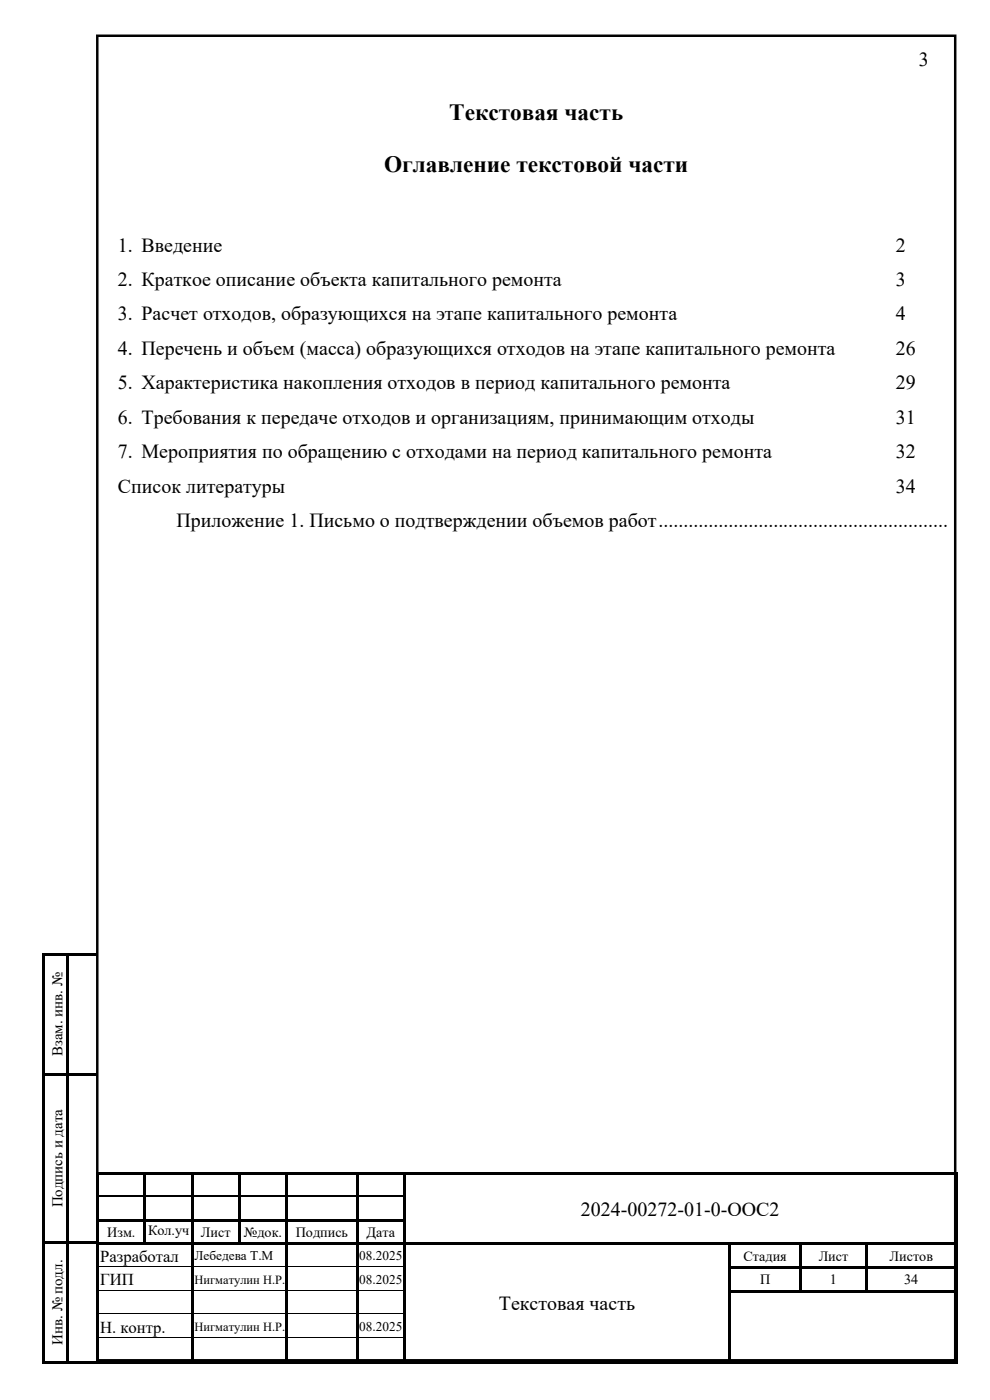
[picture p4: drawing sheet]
<svg xmlns="http://www.w3.org/2000/svg" width="210mm" height="297mm" viewBox="0 0 210 297" stroke-linecap="round" stroke-linejoin="round" font-family="sans-serif">
<defs><g id="words">
<g font-size="4.9">
<text x="95.3" y="25.4">Текстовая часть</text>
<text x="81.5" y="36.4">Оглавление текстовой части</text>
</g>
<g font-size="4.2">
<text x="194.9" y="13.9">3</text>
<text x="25" y="53.4">1. Введение</text>
<text x="190" y="53.4">2</text>
<text x="25" y="60.7">2. Краткое описание объекта капитального ремонта</text>
<text x="190" y="60.7">3</text>
<text x="25" y="68">3. Расчет отходов, образующихся на этапе капитального ремонта</text>
<text x="190" y="68">4</text>
<text x="25" y="75.3">4. Перечень и объем (масса) образующихся отходов на этапе капитального ремонта</text>
<text x="190" y="75.3">26</text>
<text x="25" y="82.6">5. Характеристика накопления отходов в период капитального ремонта</text>
<text x="190" y="82.6">29</text>
<text x="25" y="89.9">6. Требования к передаче отходов и организациям, принимающим отходы</text>
<text x="190" y="89.9">31</text>
<text x="25" y="97.2">7. Мероприятия по обращению с отходами на период капитального ремонта</text>
<text x="190" y="97.2">32</text>
<text x="25" y="104.5">Список литературы</text>
<text x="190" y="104.5">34</text>
<text x="37.5" y="111.8">Приложение 1. Письмо о подтверждении объемов работ..........................................................</text>
<text x="123.2" y="257.9">2024-00272-01-0-ООС2</text>
<text x="105.8" y="277.9">Текстовая часть</text>
</g>
<g font-size="3.5">
<text x="21.3" y="267.7">Разработал</text>
<text x="21.3" y="272.7">ГИП</text>
<text x="21.3" y="282.7">Н. контр.</text>
</g>
<g font-size="3.2">
<text x="13.3" y="224.1" transform="rotate(-90 13.3 224.1)">Взам. инв. №</text>
<text x="13.3" y="256.2" transform="rotate(-90 13.3 256.2)">Подпись и дата</text>
<text x="13.3" y="285.3" transform="rotate(-90 13.3 285.3)">Инв. № подл.</text>
</g>
<g font-size="3">
<text x="22.8" y="262.5">Изм.</text>
<text x="31.4" y="261.9">Кол.уч</text>
<text x="42.6" y="262.5">Лист</text>
<text x="51.7" y="262.5">№док.</text>
<text x="62.7" y="262.5">Подпись</text>
<text x="77.8" y="262.5">Дата</text>
<text x="157.7" y="267.5">Стадия</text>
<text x="173.7" y="267.5">Лист</text>
<text x="188.7" y="267.5">Листов</text>
<text x="161.2" y="272.5">П</text>
<text x="176.1" y="272.5">1</text>
<text x="191.8" y="272.5">34</text>
</g>
<g font-size="2.8">
<text x="41.3" y="267.4">Лебедева Т.М</text>
<text x="76.2" y="267.4">08.2025</text>
<text x="76.2" y="272.4">08.2025</text>
<text x="76.2" y="282.4">08.2025</text>
</g>
<g font-size="2.6">
<text x="41.3" y="272.4">Нигматулин Н.Р.</text>
<text x="41.3" y="282.4">Нигматулин Н.Р.</text>
</g>
</g></defs>
<path d="M20.6 7.6h182v281h-182z" fill="none" stroke="#000" stroke-width=".53"/>
<g fill="#000">
<path d="M9 202.1h.5v.6h-.5z" fill-rule="evenodd"/>
<path d="M9 202.1h.5v.6h-.5z" fill-rule="evenodd"/>
<path d="M9.5 202.1h4.5v.6h-4.5z" fill-rule="evenodd"/>
<path d="M14 202.1h.5v.6h-.5z" fill-rule="evenodd"/>
<path d="M14.5 202.1h6.3v.6h-6.3z" fill-rule="evenodd"/>
<path d="M9 202.7h.5v25h-.5z" fill-rule="evenodd"/>
<path d="M9 227.7h.5v.5h-.5z" fill-rule="evenodd"/>
<path d="M9.5 227.7h4.5v.5h-4.5z" fill-rule="evenodd"/>
<path d="M14 202.7h.5v25h-.5z" fill-rule="evenodd"/>
<path d="M14 227.7h.5v.5h-.5z" fill-rule="evenodd"/>
<path d="M14.5 227.7h6.3v.5h-6.3z" fill-rule="evenodd"/>
<path d="M20.5 248.6h.5v.5h-.5z" fill-rule="evenodd"/>
<path d="M20.5 248.6h.5v.5h-.5z" fill-rule="evenodd"/>
<path d="M20.5 249.1h.5v4.5h-.5z" fill-rule="evenodd"/>
<path d="M20.5 253.6h.5v.5h-.5z" fill-rule="evenodd"/>
<path d="M20.5 254.1h.5v4.5h-.5z" fill-rule="evenodd"/>
<path d="M20.5 258.6h.5v.6h-.5z" fill-rule="evenodd"/>
<path d="M21 248.6h9.5v.5h-9.5z" fill-rule="evenodd"/>
<path d="M21 258.6h9.5v.6h-9.5z" fill-rule="evenodd"/>
<path d="M30.5 248.6h.5v.5h-.5z" fill-rule="evenodd"/>
<path d="M30.5 249.1h.5v4.5h-.5z" fill-rule="evenodd"/>
<path d="M30.5 253.6h.5v.5h-.5z" fill-rule="evenodd"/>
<path d="M30.5 254.1h.5v4.5h-.5z" fill-rule="evenodd"/>
<path d="M30.5 258.6h.5v.6h-.5z" fill-rule="evenodd"/>
<path d="M31 248.6h9.5v.5h-9.5z" fill-rule="evenodd"/>
<path d="M31 258.6h9.5v.6h-9.5z" fill-rule="evenodd"/>
<path d="M40.5 248.6h.5v.5h-.5z" fill-rule="evenodd"/>
<path d="M40.5 249.1h.5v4.5h-.5z" fill-rule="evenodd"/>
<path d="M40.5 253.6h.5v.5h-.5z" fill-rule="evenodd"/>
<path d="M40.5 254.1h.5v4.5h-.5z" fill-rule="evenodd"/>
<path d="M40.5 258.6h.5v.6h-.5z" fill-rule="evenodd"/>
<path d="M41 248.6h9.5v.5h-9.5z" fill-rule="evenodd"/>
<path d="M41 258.6h9.5v.6h-9.5z" fill-rule="evenodd"/>
<path d="M50.5 248.6h.5v.5h-.5z" fill-rule="evenodd"/>
<path d="M50.5 249.1h.5v4.5h-.5z" fill-rule="evenodd"/>
<path d="M50.5 253.6h.5v.5h-.5z" fill-rule="evenodd"/>
<path d="M50.5 254.1h.5v4.5h-.5z" fill-rule="evenodd"/>
<path d="M50.5 258.6h.5v.6h-.5z" fill-rule="evenodd"/>
<path d="M51 248.6h9.5v.5h-9.5z" fill-rule="evenodd"/>
<path d="M51 258.6h9.5v.6h-9.5z" fill-rule="evenodd"/>
<path d="M60.5 248.6h.5v.5h-.5z" fill-rule="evenodd"/>
<path d="M60.5 249.1h.5v4.5h-.5z" fill-rule="evenodd"/>
<path d="M60.5 253.6h.5v.5h-.5z" fill-rule="evenodd"/>
<path d="M60.5 254.1h.5v4.5h-.5z" fill-rule="evenodd"/>
<path d="M60.5 258.6h.5v.6h-.5z" fill-rule="evenodd"/>
<path d="M61 248.6h14.5v.5h-14.5z" fill-rule="evenodd"/>
<path d="M61 258.6h14.5v.6h-14.5z" fill-rule="evenodd"/>
<path d="M75.5 248.6h.5v.5h-.5z" fill-rule="evenodd"/>
<path d="M75.5 249.1h.5v4.5h-.5z" fill-rule="evenodd"/>
<path d="M75.5 253.6h.5v.5h-.5z" fill-rule="evenodd"/>
<path d="M75.5 254.1h.5v4.5h-.5z" fill-rule="evenodd"/>
<path d="M75.5 258.6h.5v.6h-.5z" fill-rule="evenodd"/>
<path d="M76 248.6h9.5v.5h-9.5z" fill-rule="evenodd"/>
<path d="M76 258.6h9.5v.6h-9.5z" fill-rule="evenodd"/>
<path d="M85.5 248.6h.6v.5h-.6z" fill-rule="evenodd"/>
<path d="M85.5 249.1h.6v4.5h-.6z" fill-rule="evenodd"/>
<path d="M85.5 253.6h.6v.5h-.6z" fill-rule="evenodd"/>
<path d="M85.5 254.1h.6v4.5h-.6z" fill-rule="evenodd"/>
<path d="M85.5 258.6h.6v.6h-.6z" fill-rule="evenodd"/>
<path d="M86.1 248.6h116.5v.5h-116.5z" fill-rule="evenodd"/>
<path d="M202.6 248.6h.5v.5h-.5z" fill-rule="evenodd"/>
<path d="M202.6 248.6h.5v.5h-.5z" fill-rule="evenodd"/>
<path d="M202.6 249.1h.5v4.5h-.5z" fill-rule="evenodd"/>
<path d="M202.6 253.6h.5v.5h-.5z" fill-rule="evenodd"/>
<path d="M202.6 254.1h.5v4.5h-.5z" fill-rule="evenodd"/>
<path d="M202.6 258.6h.5v.6h-.5z" fill-rule="evenodd"/>
<path d="M9 228.2h.5v35h-.5z" fill-rule="evenodd"/>
<path d="M9 263.2h.5v.6h-.5z" fill-rule="evenodd"/>
<path d="M9.5 263.2h4.5v.6h-4.5z" fill-rule="evenodd"/>
<path d="M14 228.2h.5v35h-.5z" fill-rule="evenodd"/>
<path d="M14 263.2h.5v.6h-.5z" fill-rule="evenodd"/>
<path d="M14.5 263.2h6.3v.6h-6.3z" fill-rule="evenodd"/>
<path d="M20.5 259.2h.5v4.4h-.5z" fill-rule="evenodd"/>
<path d="M20.5 263.6h.5v.6h-.5z" fill-rule="evenodd"/>
<path d="M20.5 264.2h.5v4.4h-.5z" fill-rule="evenodd"/>
<path d="M20.5 268.6h.5v.6h-.5z" fill-rule="evenodd"/>
<path d="M20.5 269.2h.5v4.5h-.5z" fill-rule="evenodd"/>
<path d="M20.5 273.7h.5v.5h-.5z" fill-rule="evenodd"/>
<path d="M20.5 274.2h.5v4.5h-.5z" fill-rule="evenodd"/>
<path d="M20.5 278.7h.5v.5h-.5z" fill-rule="evenodd"/>
<path d="M21 263.6h9.5v.6h-9.5z" fill-rule="evenodd"/>
<path d="M30.5 259.2h.5v4.4h-.5z" fill-rule="evenodd"/>
<path d="M30.5 263.6h.5v.6h-.5z" fill-rule="evenodd"/>
<path d="M31 263.6h9.5v.6h-9.5z" fill-rule="evenodd"/>
<path d="M40.5 259.2h.5v4.4h-.5z" fill-rule="evenodd"/>
<path d="M40.5 263.6h.5v.6h-.5z" fill-rule="evenodd"/>
<path d="M40.5 264.2h.5v4.4h-.5z" fill-rule="evenodd"/>
<path d="M40.5 268.6h.5v.6h-.5z" fill-rule="evenodd"/>
<path d="M40.5 269.2h.5v4.5h-.5z" fill-rule="evenodd"/>
<path d="M40.5 273.7h.5v.5h-.5z" fill-rule="evenodd"/>
<path d="M40.5 274.2h.5v4.5h-.5z" fill-rule="evenodd"/>
<path d="M40.5 278.7h.5v.5h-.5z" fill-rule="evenodd"/>
<path d="M41 263.6h9.5v.6h-9.5z" fill-rule="evenodd"/>
<path d="M50.5 259.2h.5v4.4h-.5z" fill-rule="evenodd"/>
<path d="M50.5 263.6h.5v.6h-.5z" fill-rule="evenodd"/>
<path d="M51 263.6h9.5v.6h-9.5z" fill-rule="evenodd"/>
<path d="M60.5 259.2h.5v4.4h-.5z" fill-rule="evenodd"/>
<path d="M60.5 263.6h.5v.6h-.5z" fill-rule="evenodd"/>
<path d="M60.5 264.2h.5v4.4h-.5z" fill-rule="evenodd"/>
<path d="M60.5 268.6h.5v.6h-.5z" fill-rule="evenodd"/>
<path d="M60.5 269.2h.5v4.5h-.5z" fill-rule="evenodd"/>
<path d="M60.5 273.7h.5v.5h-.5z" fill-rule="evenodd"/>
<path d="M60.5 274.2h.5v4.5h-.5z" fill-rule="evenodd"/>
<path d="M60.5 278.7h.5v.5h-.5z" fill-rule="evenodd"/>
<path d="M61 263.6h14.5v.6h-14.5z" fill-rule="evenodd"/>
<path d="M75.5 259.2h.5v4.4h-.5z" fill-rule="evenodd"/>
<path d="M75.5 263.6h.5v.6h-.5z" fill-rule="evenodd"/>
<path d="M75.5 264.2h.5v4.4h-.5z" fill-rule="evenodd"/>
<path d="M75.5 268.6h.5v.6h-.5z" fill-rule="evenodd"/>
<path d="M75.5 269.2h.5v4.5h-.5z" fill-rule="evenodd"/>
<path d="M75.5 273.7h.5v.5h-.5z" fill-rule="evenodd"/>
<path d="M75.5 274.2h.5v4.5h-.5z" fill-rule="evenodd"/>
<path d="M75.5 278.7h.5v.5h-.5z" fill-rule="evenodd"/>
<path d="M76 263.6h9.5v.6h-9.5z" fill-rule="evenodd"/>
<path d="M85.5 259.2h.6v4.4h-.6z" fill-rule="evenodd"/>
<path d="M85.5 263.6h.6v.6h-.6z" fill-rule="evenodd"/>
<path d="M85.5 264.2h.6v4.4h-.6z" fill-rule="evenodd"/>
<path d="M85.5 268.6h.6v.6h-.6z" fill-rule="evenodd"/>
<path d="M85.5 269.2h.6v4.5h-.6z" fill-rule="evenodd"/>
<path d="M85.5 273.7h.6v.5h-.6z" fill-rule="evenodd"/>
<path d="M85.5 274.2h.6v4.5h-.6z" fill-rule="evenodd"/>
<path d="M85.5 278.7h.6v.5h-.6z" fill-rule="evenodd"/>
<path d="M86.1 263.6h68.4v.6h-68.4z" fill-rule="evenodd"/>
<path d="M154.5 263.6h.6v.6h-.6z" fill-rule="evenodd"/>
<path d="M154.5 264.2h.6v4.4h-.6z" fill-rule="evenodd"/>
<path d="M154.5 268.6h.6v.6h-.6z" fill-rule="evenodd"/>
<path d="M154.5 269.2h.6v4.5h-.6z" fill-rule="evenodd"/>
<path d="M154.5 273.7h.6v.5h-.6z" fill-rule="evenodd"/>
<path d="M154.5 274.2h.6v4.5h-.6z" fill-rule="evenodd"/>
<path d="M154.5 278.7h.6v.5h-.6z" fill-rule="evenodd"/>
<path d="M155.1 263.6h14.4v.6h-14.4z" fill-rule="evenodd"/>
<path d="M155.1 268.6h14.4v.6h-14.4z" fill-rule="evenodd"/>
<path d="M155.1 273.7h14.4v.5h-14.4z" fill-rule="evenodd"/>
<path d="M169.5 263.6h.6v.6h-.6z" fill-rule="evenodd"/>
<path d="M169.5 264.2h.6v4.4h-.6z" fill-rule="evenodd"/>
<path d="M169.5 268.6h.6v.6h-.6z" fill-rule="evenodd"/>
<path d="M169.5 269.2h.6v4.5h-.6z" fill-rule="evenodd"/>
<path d="M169.5 273.7h.6v.5h-.6z" fill-rule="evenodd"/>
<path d="M170.1 263.6h13.4v.6h-13.4z" fill-rule="evenodd"/>
<path d="M170.1 268.6h13.4v.6h-13.4z" fill-rule="evenodd"/>
<path d="M170.1 273.7h13.4v.5h-13.4z" fill-rule="evenodd"/>
<path d="M183.5 263.6h.6v.6h-.6z" fill-rule="evenodd"/>
<path d="M183.5 264.2h.6v4.4h-.6z" fill-rule="evenodd"/>
<path d="M183.5 268.6h.6v.6h-.6z" fill-rule="evenodd"/>
<path d="M183.5 269.2h.6v4.5h-.6z" fill-rule="evenodd"/>
<path d="M183.5 273.7h.6v.5h-.6z" fill-rule="evenodd"/>
<path d="M184.1 263.6h18.5v.6h-18.5z" fill-rule="evenodd"/>
<path d="M184.1 268.6h18.5v.6h-18.5z" fill-rule="evenodd"/>
<path d="M184.1 273.7h18.5v.5h-18.5z" fill-rule="evenodd"/>
<path d="M202.6 259.2h.5v4.4h-.5z" fill-rule="evenodd"/>
<path d="M202.6 263.6h.5v.6h-.5z" fill-rule="evenodd"/>
<path d="M202.6 264.2h.5v4.4h-.5z" fill-rule="evenodd"/>
<path d="M202.6 268.6h.5v.6h-.5z" fill-rule="evenodd"/>
<path d="M202.6 269.2h.5v4.5h-.5z" fill-rule="evenodd"/>
<path d="M202.6 273.7h.5v.5h-.5z" fill-rule="evenodd"/>
<path d="M202.6 274.2h.5v4.5h-.5z" fill-rule="evenodd"/>
<path d="M202.6 278.7h.5v.5h-.5z" fill-rule="evenodd"/>
<path d="M9 263.8h.5v25h-.5z" fill-rule="evenodd"/>
<path d="M9 288.8h.5v.5h-.5z" fill-rule="evenodd"/>
<path d="M9 288.8h.5v.5h-.5z" fill-rule="evenodd"/>
<path d="M9.5 288.8h4.5v.5h-4.5z" fill-rule="evenodd"/>
<path d="M14 263.8h.5v25h-.5z" fill-rule="evenodd"/>
<path d="M14 288.8h.5v.5h-.5z" fill-rule="evenodd"/>
<path d="M14.5 288.8h6.3v.5h-6.3z" fill-rule="evenodd"/>
<path d="M20.5 279.2h.5v4.5h-.5z" fill-rule="evenodd"/>
<path d="M20.5 283.7h.5v.5h-.5z" fill-rule="evenodd"/>
<path d="M20.5 284.2h.5v4.5h-.5z" fill-rule="evenodd"/>
<path d="M20.5 288.7h.5v.5h-.5z" fill-rule="evenodd"/>
<path d="M20.5 288.7h.5v.5h-.5z" fill-rule="evenodd"/>
<path d="M21 288.7h19.5v.5h-19.5z" fill-rule="evenodd"/>
<path d="M40.5 279.2h.5v4.5h-.5z" fill-rule="evenodd"/>
<path d="M40.5 283.7h.5v.5h-.5z" fill-rule="evenodd"/>
<path d="M40.5 284.2h.5v4.5h-.5z" fill-rule="evenodd"/>
<path d="M40.5 288.7h.5v.5h-.5z" fill-rule="evenodd"/>
<path d="M41 288.7h19.5v.5h-19.5z" fill-rule="evenodd"/>
<path d="M60.5 279.2h.5v4.5h-.5z" fill-rule="evenodd"/>
<path d="M60.5 283.7h.5v.5h-.5z" fill-rule="evenodd"/>
<path d="M60.5 284.2h.5v4.5h-.5z" fill-rule="evenodd"/>
<path d="M60.5 288.7h.5v.5h-.5z" fill-rule="evenodd"/>
<path d="M61 288.7h14.5v.5h-14.5z" fill-rule="evenodd"/>
<path d="M75.5 279.2h.5v4.5h-.5z" fill-rule="evenodd"/>
<path d="M75.5 283.7h.5v.5h-.5z" fill-rule="evenodd"/>
<path d="M75.5 284.2h.5v4.5h-.5z" fill-rule="evenodd"/>
<path d="M75.5 288.7h.5v.5h-.5z" fill-rule="evenodd"/>
<path d="M76 288.7h9.5v.5h-9.5z" fill-rule="evenodd"/>
<path d="M85.5 279.2h.6v4.5h-.6z" fill-rule="evenodd"/>
<path d="M85.5 283.7h.6v.5h-.6z" fill-rule="evenodd"/>
<path d="M85.5 284.2h.6v4.5h-.6z" fill-rule="evenodd"/>
<path d="M85.5 288.7h.6v.5h-.6z" fill-rule="evenodd"/>
<path d="M86.1 288.7h68.4v.5h-68.4z" fill-rule="evenodd"/>
<path d="M154.5 279.2h.6v4.5h-.6z" fill-rule="evenodd"/>
<path d="M154.5 283.7h.6v.5h-.6z" fill-rule="evenodd"/>
<path d="M154.5 284.2h.6v4.5h-.6z" fill-rule="evenodd"/>
<path d="M154.5 288.7h.6v.5h-.6z" fill-rule="evenodd"/>
<path d="M155.1 288.7h47.5v.5h-47.5z" fill-rule="evenodd"/>
<path d="M202.6 279.2h.5v4.5h-.5z" fill-rule="evenodd"/>
<path d="M202.6 283.7h.5v.5h-.5z" fill-rule="evenodd"/>
<path d="M202.6 284.2h.5v4.5h-.5z" fill-rule="evenodd"/>
<path d="M202.6 288.7h.5v.5h-.5z" fill-rule="evenodd"/>
<path d="M202.6 288.7h.5v.5h-.5z" fill-rule="evenodd"/>
</g>
<path d="M21 253.7h9.5M31 253.7h9.5M41 253.7h9.5M51 253.7h9.5M61 253.7h14.5M76 253.7h9.5" fill="none" stroke="#000" stroke-width=".25"/>
<g fill="none" stroke="#000" stroke-width=".21">
<path d="M21 268.7h19.5M21 273.7h19.5M21 278.7h19.5M41 268.7h19.5M41 273.7h19.5M41 278.7h19.5M61 268.7h14.5M61 273.7h14.5M61 278.7h14.5M76 268.7h9.5M76 273.7h9.5M76 278.7h9.5"/>
<path d="M21 283.8h19.5M41 283.8h19.5M61 283.8h14.5M76 283.8h9.5"/>
</g>
<use href="#words"/>
</svg>
